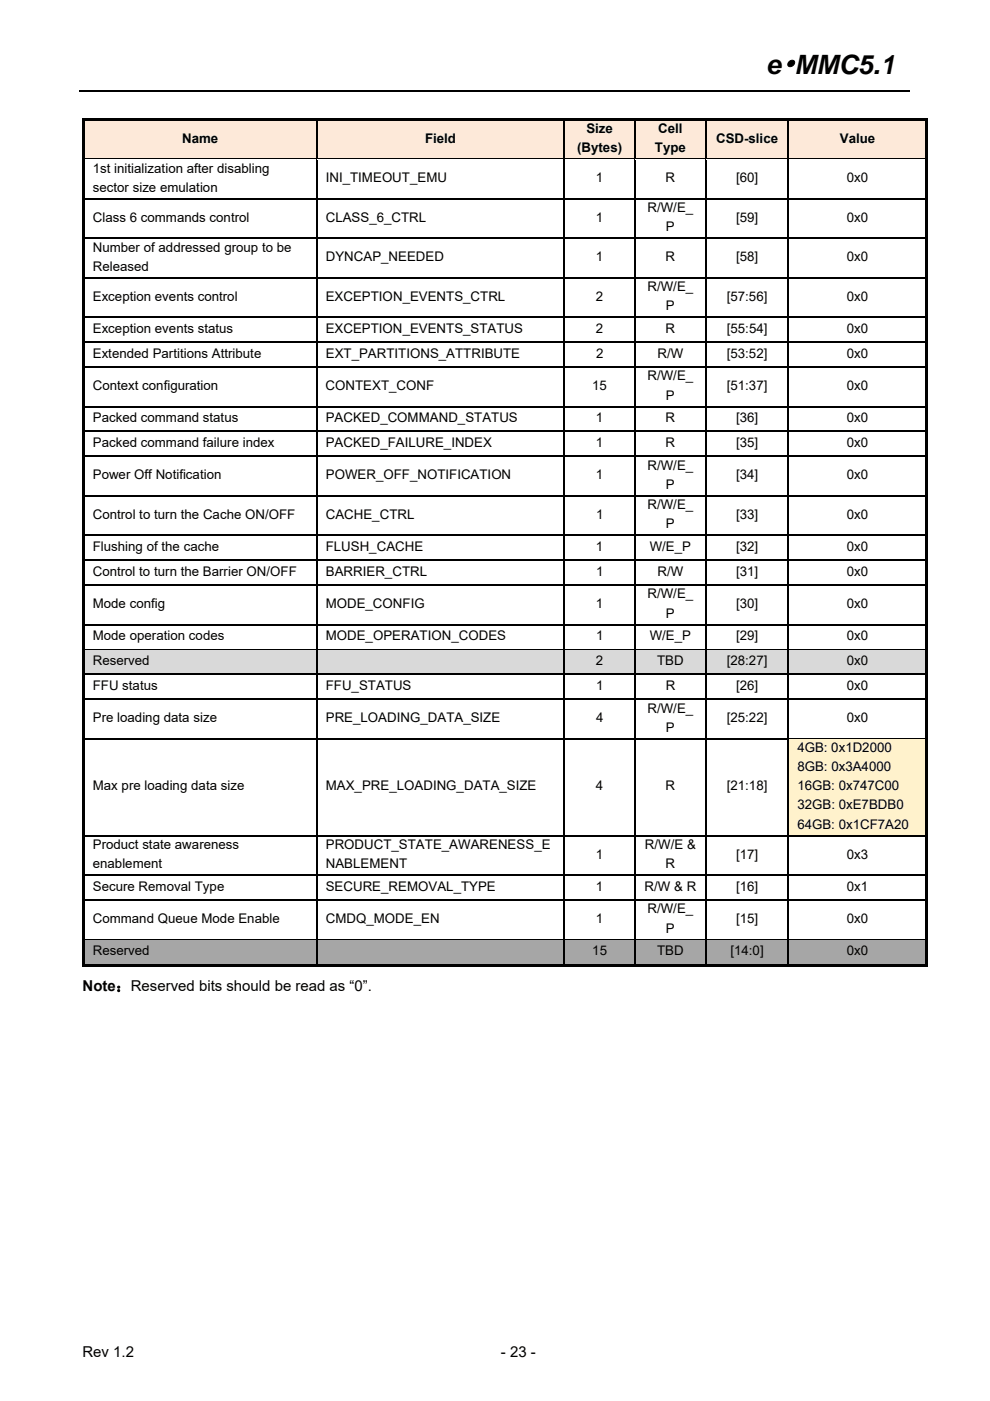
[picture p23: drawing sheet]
<svg xmlns="http://www.w3.org/2000/svg" width="210mm" height="297mm" viewBox="0 0 210 297" stroke-linecap="round" stroke-linejoin="round" font-family="sans-serif">
<defs><g id="words">
<text font-size="5.7" x="162.5" y="15.7">e•MMC5.1</text>
<g font-size="3.2">
<text x="17.5" y="210.2">Note：Reserved bits should be read as “0”.</text>
<text x="17.5" y="287.6">Rev 1.2</text>
<text x="106.2" y="287.6">- 23 -</text>
</g>
<g font-size="2.8">
<text x="124.4" y="28.2">Size</text>
<text x="139.6" y="28.2">Cell</text>
<text x="38.7" y="30.2">Name</text>
<text x="90.1" y="30.2">Field</text>
<text x="122.4" y="32.3">(Bytes)</text>
<text x="138.9" y="32.3">Type</text>
<text x="151.9" y="30.2">CSD-slice</text>
<text x="178.1" y="30.2">Value</text>
<text x="19.7" y="36.6">1st initialization after disabling</text>
<text x="19.7" y="40.6">sector size emulation</text>
<text x="69.1" y="38.6">INI_TIMEOUT_EMU</text>
<text x="126.4" y="38.6">1</text>
<text x="141.2" y="38.6">R</text>
<text x="156.1" y="38.6">[60]</text>
<text x="179.6" y="38.6">0x0</text>
<text x="19.7" y="47">Class 6 commands control</text>
<text x="69.1" y="47">CLASS_6_CTRL</text>
<text x="126.4" y="47">1</text>
<text x="137.3" y="45">R/W/E_</text>
<text x="156.1" y="47">[59]</text>
<text x="179.6" y="47">0x0</text>
<text x="19.7" y="53.3">Number of addressed group to be</text>
<text x="141.2" y="49">P</text>
<text x="19.7" y="57.4">Released</text>
<text x="69.1" y="55.4">DYNCAP_NEEDED</text>
<text x="126.4" y="55.4">1</text>
<text x="141.2" y="55.4">R</text>
<text x="156.1" y="55.4">[58]</text>
<text x="179.6" y="55.4">0x0</text>
<text x="19.7" y="63.8">Exception events control</text>
<text x="69.1" y="63.8">EXCEPTION_EVENTS_CTRL</text>
<text x="126.4" y="63.8">2</text>
<text x="137.3" y="61.7">R/W/E_</text>
<text x="141.2" y="65.8">P</text>
<text x="154.2" y="63.8">[57:56]</text>
<text x="179.6" y="63.8">0x0</text>
<text x="19.7" y="70.6">Exception events status</text>
<text x="69.1" y="70.6">EXCEPTION_EVENTS_STATUS</text>
<text x="126.4" y="70.6">2</text>
<text x="141.2" y="70.6">R</text>
<text x="154.2" y="70.6">[55:54]</text>
<text x="179.6" y="70.6">0x0</text>
<text x="19.7" y="75.8">Extended Partitions Attribute</text>
<text x="69.1" y="75.8">EXT_PARTITIONS_ATTRIBUTE</text>
<text x="126.4" y="75.8">2</text>
<text x="139.5" y="75.8">R/W</text>
<text x="154.2" y="75.8">[53:52]</text>
<text x="179.6" y="75.8">0x0</text>
<text x="19.7" y="82.7">Context configuration</text>
<text x="69.1" y="82.7">CONTEXT_CONF</text>
<text x="125.6" y="82.7">15</text>
<text x="137.3" y="80.6">R/W/E_</text>
<text x="154.2" y="82.7">[51:37]</text>
<text x="179.6" y="82.7">0x0</text>
<text x="19.7" y="89.5">Packed command status</text>
<text x="69.1" y="89.5">PACKED_COMMAND_STATUS</text>
<text x="126.4" y="89.5">1</text>
<text x="141.2" y="89.5">R</text>
<text x="141.2" y="84.7">P</text>
<text x="156.1" y="89.5">[36]</text>
<text x="179.6" y="89.5">0x0</text>
<text x="19.7" y="94.8">Packed command failure index</text>
<text x="69.1" y="94.8">PACKED_FAILURE_INDEX</text>
<text x="126.4" y="94.8">1</text>
<text x="141.2" y="94.8">R</text>
<text x="156.1" y="94.8">[35]</text>
<text x="179.6" y="94.8">0x0</text>
<text x="19.7" y="101.6">Power Off Notification</text>
<text x="69.1" y="101.6">POWER_OFF_NOTIFICATION</text>
<text x="126.4" y="101.6">1</text>
<text x="137.3" y="99.6">R/W/E_</text>
<text x="156.1" y="101.6">[34]</text>
<text x="179.6" y="101.6">0x0</text>
<text x="137.3" y="107.9">R/W/E_</text>
<text x="141.2" y="103.6">P</text>
<text x="19.7" y="110">Control to turn the Cache ON/OFF</text>
<text x="69.1" y="110">CACHE_CTRL</text>
<text x="126.4" y="110">1</text>
<text x="141.2" y="112">P</text>
<text x="156.1" y="110">[33]</text>
<text x="179.6" y="110">0x0</text>
<text x="19.7" y="116.8">Flushing of the cache</text>
<text x="69.1" y="116.8">FLUSH_CACHE</text>
<text x="126.4" y="116.8">1</text>
<text x="137.8" y="116.8">W/E_P</text>
<text x="156.1" y="116.8">[32]</text>
<text x="179.6" y="116.8">0x0</text>
<text x="19.7" y="122.1">Control to turn the Barrier ON/OFF</text>
<text x="69.1" y="122.1">BARRIER_CTRL</text>
<text x="126.4" y="122.1">1</text>
<text x="139.5" y="122.1">R/W</text>
<text x="156.1" y="122.1">[31]</text>
<text x="179.6" y="122.1">0x0</text>
<text x="19.7" y="128.9">Mode config</text>
<text x="69.1" y="128.9">MODE_CONFIG</text>
<text x="126.4" y="128.9">1</text>
<text x="137.3" y="126.9">R/W/E_</text>
<text x="141.2" y="130.9">P</text>
<text x="156.1" y="128.9">[30]</text>
<text x="179.6" y="128.9">0x0</text>
<text x="19.7" y="135.7">Mode operation codes</text>
<text x="69.1" y="135.7">MODE_OPERATION_CODES</text>
<text x="126.4" y="135.7">1</text>
<text x="137.8" y="135.7">W/E_P</text>
<text x="156.1" y="135.7">[29]</text>
<text x="179.6" y="135.7">0x0</text>
<text x="19.7" y="141">Reserved</text>
<text x="126.4" y="141">2</text>
<text x="139.4" y="141">TBD</text>
<text x="154.2" y="141">[28:27]</text>
<text x="179.6" y="141">0x0</text>
<text x="19.7" y="146.3">FFU status</text>
<text x="69.1" y="146.3">FFU_STATUS</text>
<text x="126.4" y="146.3">1</text>
<text x="141.2" y="146.3">R</text>
<text x="156.1" y="146.3">[26]</text>
<text x="179.6" y="146.3">0x0</text>
<text x="19.7" y="153.1">Pre loading data size</text>
<text x="69.1" y="153.1">PRE_LOADING_DATA_SIZE</text>
<text x="126.4" y="153.1">4</text>
<text x="137.3" y="151.1">R/W/E_</text>
<text x="141.2" y="155.1">P</text>
<text x="154.2" y="153.1">[25:22]</text>
<text x="179.6" y="153.1">0x0</text>
<text x="169.1" y="159.4">4GB: 0x1D2000</text>
<text x="19.7" y="167.6">Max pre loading data size</text>
<text x="69.1" y="167.6">MAX_PRE_LOADING_DATA_SIZE</text>
<text x="126.4" y="167.6">4</text>
<text x="141.2" y="167.6">R</text>
<text x="154.2" y="167.6">[21:18]</text>
<text x="169.1" y="163.5">8GB: 0x3A4000</text>
<text x="169.1" y="167.6">16GB: 0x747C00</text>
<text x="169.1" y="171.6">32GB: 0xE7BDB0</text>
<text x="169.1" y="175.7">64GB: 0x1CF7A20</text>
<text x="19.7" y="180">Product state awareness</text>
<text x="19.7" y="184.1">enablement</text>
<text x="69.1" y="180">PRODUCT_STATE_AWARENESS_E</text>
<text x="69.1" y="184.1">NABLEMENT</text>
<text x="126.4" y="182">1</text>
<text x="136.8" y="180">R/W/E &amp;</text>
<text x="141.2" y="184.1">R</text>
<text x="156.1" y="182">[17]</text>
<text x="179.6" y="182">0x3</text>
<text x="19.7" y="188.8">Secure Removal Type</text>
<text x="69.1" y="188.8">SECURE_REMOVAL_TYPE</text>
<text x="126.4" y="188.8">1</text>
<text x="136.7" y="188.8">R/W &amp; R</text>
<text x="156.1" y="188.8">[16]</text>
<text x="179.6" y="188.8">0x1</text>
<text x="19.7" y="195.7">Command Queue Mode Enable</text>
<text x="69.1" y="195.7">CMDQ_MODE_EN</text>
<text x="126.4" y="195.7">1</text>
<text x="137.3" y="193.7">R/W/E_</text>
<text x="141.2" y="197.7">P</text>
<text x="156.1" y="195.7">[15]</text>
<text x="179.6" y="195.7">0x0</text>
<text x="19.7" y="202.5">Reserved</text>
<text x="125.6" y="202.5">15</text>
<text x="139.4" y="202.5">TBD</text>
<text x="154.9" y="202.5">[14:0]</text>
<text x="179.6" y="202.5">0x0</text>
</g>
</g></defs>
<path d="M16.9 19.3h176.1" fill="none" stroke="#000" stroke-width=".25"/>
<g fill="#fde9d9">
<path d="M18 25.5h49.1v8.2h-49.1z"/>
<path d="M19.7 27.6h45.6v4h-45.6z"/>
<path d="M67.3 25.5h52.3v8.2h-52.3z"/>
<path d="M69.1 27.6h48.7v4h-48.7z"/>
<path d="M119.8 25.5h14.8v8.2h-14.8z"/>
<path d="M121.6 25.5h11.2v4.1h-11.2z"/>
<path d="M121.6 29.6h11.2v4.1h-11.2z"/>
<path d="M134.8 25.5h14.8v8.2h-14.8z"/>
<path d="M136.6 25.5h11.2v4.1h-11.2z"/>
<path d="M136.6 29.6h11.2v4.1h-11.2z"/>
<path d="M149.8 25.5h17.3v8.2h-17.3z"/>
<path d="M151.6 27.6h13.7v4h-13.7z"/>
<path d="M167.3 25.5h29v8.2h-29z"/>
<path d="M169.1 27.6h25.6v4h-25.6z"/>
</g>
<path d="M17.5 25h.5v.5h-.5zM17.5 25h179.3v.5h-179.3zM17.5 25.5h.5v8.2h-.5zM196.3 25h.5v.5h-.5zM196.3 25.5h.5v8.2h-.5z" fill="#000"/>
<path d="M67.2 25.5v8.2M119.7 25.5v8.2M134.7 25.5v8.2M149.7 25.5v8.2M167.2 25.5v8.2" fill="none" stroke="#000" stroke-width=".25"/>
<g fill="#fff">
<path d="M18 33.9h49.1v8.1h-49.1z"/>
<path d="M19.7 33.9h45.6v4.1h-45.6z"/>
<path d="M19.7 38h45.6v4h-45.6z"/>
<path d="M67.3 33.9h52.3v8.1h-52.3z"/>
<path d="M69.1 35.9h48.7v4.1h-48.7z"/>
<path d="M119.8 33.9h14.8v8.1h-14.8z"/>
<path d="M121.6 35.9h11.2v4.1h-11.2z"/>
<path d="M134.8 33.9h14.8v8.1h-14.8z"/>
<path d="M136.6 35.9h11.2v4.1h-11.2z"/>
<path d="M149.8 33.9h17.3v8.1h-17.3z"/>
<path d="M151.6 35.9h13.7v4.1h-13.7z"/>
<path d="M167.3 33.9h29v8.1h-29z"/>
<path d="M169.1 35.9h25.6v4.1h-25.6z"/>
</g>
<path d="M17.5 33.7h.5v.2h-.5z" fill="#000"/>
<path d="M18 33.8h49.1" fill="none" stroke="#000" stroke-width=".25"/>
<path d="M18 33.9h49.1z" fill="#fff"/>
<path d="M67.1 33.7h.2v.2h-.2z" fill="#000"/>
<path d="M67.3 33.8h52.3" fill="none" stroke="#000" stroke-width=".25"/>
<path d="M67.3 33.9h52.3z" fill="#fff"/>
<path d="M119.6 33.7h.2v.2h-.2z" fill="#000"/>
<path d="M119.8 33.8h14.8" fill="none" stroke="#000" stroke-width=".25"/>
<path d="M119.8 33.9h14.8z" fill="#fff"/>
<path d="M134.6 33.7h.2v.2h-.2z" fill="#000"/>
<path d="M134.8 33.8h14.8" fill="none" stroke="#000" stroke-width=".25"/>
<path d="M134.8 33.9h14.8z" fill="#fff"/>
<path d="M149.6 33.7h.2v.2h-.2z" fill="#000"/>
<path d="M149.8 33.8h17.3" fill="none" stroke="#000" stroke-width=".25"/>
<path d="M149.8 33.9h17.3z" fill="#fff"/>
<path d="M167.1 33.7h.2v.2h-.2z" fill="#000"/>
<path d="M167.3 33.8h29" fill="none" stroke="#000" stroke-width=".25"/>
<path d="M167.3 33.9h29z" fill="#fff"/>
<g fill="#000">
<path d="M196.3 33.7h.5v.2h-.5zM17.5 33.9h.5v8.1h-.5zM17.5 42h.5v.3h-.5zM17.5 42.3h.5v8.1h-.5zM17.5 50.4h.5v.3h-.5zM17.5 50.7h.5v8.1h-.5zM17.5 58.8h.5v.3h-.5zM67.1 42h.2v.3h-.2zM67.1 50.4h.2v.3h-.2zM67.1 58.8h.2v.3h-.2zM119.6 42h.2v.3h-.2zM119.6 50.4h.2v.3h-.2z"/>
<path d="M119.6 58.8h.2v.3h-.2zM134.6 42h.2v.3h-.2zM134.6 50.4h.2v.3h-.2zM134.6 58.8h.2v.3h-.2zM149.6 42h.2v.3h-.2zM149.6 50.4h.2v.3h-.2zM149.6 58.8h.2v.3h-.2zM167.1 42h.2v.3h-.2zM167.1 50.4h.2v.3h-.2zM167.1 58.8h.2v.3h-.2zM196.3 33.9h.5v8.1h-.5zM196.3 42h.5v.3h-.5z"/>
<path d="M196.3 42.3h.5v8.1h-.5zM196.3 50.4h.5v.3h-.5zM196.3 50.7h.5v8.1h-.5zM196.3 58.8h.5v.3h-.5zM17.5 59.1h.5v8.1h-.5zM17.5 67.2h.5v.2h-.5zM17.5 67.4h.5v5h-.5zM17.5 72.4h.5v.3h-.5zM17.5 72.7h.5v5h-.5zM17.5 77.7h.5v.3h-.5zM67.1 67.2h.2v.2h-.2zM67.1 72.4h.2v.3h-.2z"/>
<path d="M67.1 77.7h.2v.3h-.2zM119.6 67.2h.2v.2h-.2zM119.6 72.4h.2v.3h-.2zM119.6 77.7h.2v.3h-.2zM134.6 67.2h.2v.2h-.2zM134.6 72.4h.2v.3h-.2zM134.6 77.7h.2v.3h-.2zM149.6 67.2h.2v.2h-.2zM149.6 72.4h.2v.3h-.2zM149.6 77.7h.2v.3h-.2zM167.1 67.2h.2v.2h-.2zM167.1 72.4h.2v.3h-.2z"/>
<path d="M167.1 77.7h.2v.3h-.2zM196.3 59.1h.5v8.1h-.5zM196.3 67.2h.5v.2h-.5zM196.3 67.4h.5v5h-.5zM196.3 72.4h.5v.3h-.5zM196.3 72.7h.5v5h-.5zM196.3 77.7h.5v.3h-.5zM17.5 78h.5v8.1h-.5zM17.5 86.1h.5v.3h-.5zM17.5 86.4h.5v5h-.5zM17.5 91.4h.5v.2h-.5zM17.5 91.6h.5v5h-.5z"/>
<path d="M17.5 96.6h.5v.3h-.5zM67.1 86.1h.2v.3h-.2zM67.1 91.4h.2v.2h-.2zM67.1 96.6h.2v.3h-.2zM119.6 86.1h.2v.3h-.2zM119.6 91.4h.2v.2h-.2zM119.6 96.6h.2v.3h-.2zM134.6 86.1h.2v.3h-.2zM134.6 91.4h.2v.2h-.2zM134.6 96.6h.2v.3h-.2zM149.6 86.1h.2v.3h-.2zM149.6 91.4h.2v.2h-.2z"/>
<path d="M149.6 96.6h.2v.3h-.2zM167.1 86.1h.2v.3h-.2zM167.1 91.4h.2v.2h-.2zM167.1 96.6h.2v.3h-.2zM196.3 78h.5v8.1h-.5zM196.3 86.1h.5v.3h-.5zM196.3 86.4h.5v5h-.5zM196.3 91.4h.5v.2h-.5zM196.3 91.6h.5v5h-.5zM196.3 96.6h.5v.3h-.5zM17.5 96.9h.5v8.1h-.5zM17.5 105h.5v.3h-.5z"/>
<path d="M17.5 105.3h.5v8.1h-.5zM17.5 113.4h.5v.3h-.5zM17.5 113.7h.5v5h-.5zM17.5 118.7h.5v.2h-.5zM67.1 105h.2v.3h-.2zM67.1 113.4h.2v.3h-.2zM67.1 118.7h.2v.2h-.2zM119.6 105h.2v.3h-.2zM119.6 113.4h.2v.3h-.2zM119.6 118.7h.2v.2h-.2zM134.6 105h.2v.3h-.2zM134.6 113.4h.2v.3h-.2z"/>
<path d="M134.6 118.7h.2v.2h-.2zM149.6 105h.2v.3h-.2zM149.6 113.4h.2v.3h-.2zM149.6 118.7h.2v.2h-.2zM167.1 105h.2v.3h-.2zM167.1 113.4h.2v.3h-.2zM167.1 118.7h.2v.2h-.2zM196.3 96.9h.5v8.1h-.5zM196.3 105h.5v.3h-.5zM196.3 105.3h.5v8.1h-.5zM196.3 113.4h.5v.3h-.5zM196.3 113.7h.5v5h-.5z"/>
<path d="M196.3 118.7h.5v.2h-.5zM17.5 118.9h.5v5.1h-.5zM17.5 124h.5v.2h-.5zM17.5 124.2h.5v8.1h-.5zM17.5 132.3h.5v.3h-.5zM17.5 132.6h.5v5h-.5zM67.1 124h.2v.2h-.2zM67.1 132.3h.2v.3h-.2zM119.6 124h.2v.2h-.2zM119.6 132.3h.2v.3h-.2zM134.6 124h.2v.2h-.2zM134.6 132.3h.2v.3h-.2z"/>
<path d="M149.6 124h.2v.2h-.2zM149.6 132.3h.2v.3h-.2zM167.1 124h.2v.2h-.2zM167.1 132.3h.2v.3h-.2zM196.3 118.9h.5v5.1h-.5zM196.3 124h.5v.2h-.5zM196.3 124.2h.5v8.1h-.5zM196.3 132.3h.5v.3h-.5zM196.3 132.6h.5v5h-.5z"/>
</g>
<g fill="none" stroke="#000" stroke-width=".25">
<path d="M67.2 33.9v8.1M119.7 33.9v8.1M134.7 33.9v8.1M149.7 33.9v8.1M167.2 33.9v8.1M18 42.2h49.1M18 50.5h49.1M18 58.9h49.1M67.2 42.3v8.1M67.2 50.7v8.1M67.2 59.1v8.1M67.3 42.2h52.3"/>
<path d="M67.3 50.5h52.3M67.3 58.9h52.3M119.7 42.3v8.1M119.7 50.7v8.1M119.7 59.1v8.1M119.8 42.2h14.8M119.8 50.5h14.8M119.8 58.9h14.8M134.7 42.3v8.1M134.7 50.7v8.1M134.7 59.1v8.1M134.8 42.2h14.8"/>
<path d="M134.8 50.5h14.8M134.8 58.9h14.8M149.7 42.3v8.1M149.7 50.7v8.1M149.7 59.1v8.1M149.8 42.2h17.3M149.8 50.5h17.3M149.8 58.9h17.3M167.2 42.3v8.1M167.2 50.7v8.1M167.2 59.1v8.1M167.3 42.2h29"/>
<path d="M167.3 50.5h29M167.3 58.9h29M18 67.3h49.1M18 72.6h49.1M18 77.9h49.1M67.2 67.4v5M67.2 72.7v5M67.2 78v8.1M67.3 67.3h52.3M67.3 72.6h52.3M67.3 77.9h52.3M119.7 67.4v5"/>
<path d="M119.7 72.7v5M119.7 78v8.1M119.8 67.3h14.8M119.8 72.6h14.8M119.8 77.9h14.8M134.7 67.4v5M134.7 72.7v5M134.7 78v8.1M134.8 67.3h14.8M134.8 72.6h14.8M134.8 77.9h14.8M149.7 67.4v5"/>
<path d="M149.7 72.7v5M149.7 78v8.1M149.8 67.3h17.3M149.8 72.6h17.3M149.8 77.9h17.3M167.2 67.4v5M167.2 72.7v5M167.2 78v8.1M167.3 67.3h29M167.3 72.6h29M167.3 77.9h29M18 86.2h49.1"/>
<path d="M18 91.5h49.1M18 96.8h49.1M67.2 86.4v5M67.2 91.6v5M67.2 96.9v8.1M67.3 86.2h52.3M67.3 91.5h52.3M67.3 96.8h52.3M119.7 86.4v5M119.7 91.6v5M119.7 96.9v8.1M119.8 86.2h14.8"/>
<path d="M119.8 91.5h14.8M119.8 96.8h14.8M134.7 86.4v5M134.7 91.6v5M134.7 96.9v8.1M134.8 86.2h14.8M134.8 91.5h14.8M134.8 96.8h14.8M149.7 86.4v5M149.7 91.6v5M149.7 96.9v8.1M149.8 86.2h17.3"/>
<path d="M149.8 91.5h17.3M149.8 96.8h17.3M167.2 86.4v5M167.2 91.6v5M167.2 96.9v8.1M167.3 86.2h29M167.3 91.5h29M167.3 96.8h29M18 105.1h49.1M18 113.5h49.1M18 118.8h49.1M67.2 105.3v8.1"/>
<path d="M67.2 113.7v5M67.2 118.9v5.1M67.3 105.1h52.3M67.3 113.5h52.3M67.3 118.8h52.3M119.7 105.3v8.1M119.7 113.7v5M119.7 118.9v5.1M119.8 105.1h14.8M119.8 113.5h14.8M119.8 118.8h14.8M134.7 105.3v8.1"/>
<path d="M134.7 113.7v5M134.7 118.9v5.1M134.8 105.1h14.8M134.8 113.5h14.8M134.8 118.8h14.8M149.7 105.3v8.1M149.7 113.7v5M149.7 118.9v5.1M149.8 105.1h17.3M149.8 113.5h17.3M149.8 118.8h17.3M167.2 105.3v8.1"/>
<path d="M167.2 113.7v5M167.2 118.9v5.1M167.3 105.1h29M167.3 113.5h29M167.3 118.8h29M18 124.1h49.1M18 132.4h49.1M67.2 124.2v8.1M67.2 132.6v5M67.3 124.1h52.3M67.3 132.4h52.3M119.7 124.2v8.1"/>
<path d="M119.7 132.6v5M119.8 124.1h14.8M119.8 132.4h14.8M134.7 124.2v8.1M134.7 132.6v5M134.8 124.1h14.8M134.8 132.4h14.8M149.7 124.2v8.1M149.7 132.6v5M149.8 124.1h17.3M149.8 132.4h17.3M167.2 124.2v8.1"/>
<path d="M167.2 132.6v5M167.3 124.1h29M167.3 132.4h29"/>
</g>
<g fill="#d9d9d9">
<path d="M18 137.9h49.1v5h-49.1z"/>
<path d="M19.7 138.3h45.6v4.1h-45.6z"/>
<path d="M67.3 137.9h52.3v5h-52.3z"/>
<path d="M69.1 138.3h48.7v4.1h-48.7z"/>
<path d="M119.8 137.9h14.8v5h-14.8z"/>
<path d="M121.6 138.3h11.2v4.1h-11.2z"/>
<path d="M134.8 137.9h14.8v5h-14.8z"/>
<path d="M136.6 138.3h11.2v4.1h-11.2z"/>
<path d="M149.8 137.9h17.3v5h-17.3z"/>
<path d="M151.6 138.3h13.7v4.1h-13.7z"/>
<path d="M167.3 137.9h29v5h-29z"/>
<path d="M169.1 138.3h25.6v4.1h-25.6z"/>
</g>
<g fill="#000">
<path d="M17.5 137.6h.5v.3h-.5zM67.1 137.6h.2v.3h-.2zM119.6 137.6h.2v.3h-.2zM134.6 137.6h.2v.3h-.2zM149.6 137.6h.2v.3h-.2zM167.1 137.6h.2v.3h-.2zM196.3 137.6h.5v.3h-.5zM17.5 137.9h.5v5h-.5zM17.5 142.9h.5v.3h-.5zM17.5 143.2h.5v4.9h-.5zM17.5 148.1h.5v.3h-.5zM17.5 148.4h.5v8.1h-.5z"/>
<path d="M67.1 142.9h.2v.3h-.2zM67.1 148.1h.2v.3h-.2zM119.6 142.9h.2v.3h-.2zM119.6 148.1h.2v.3h-.2zM134.6 142.9h.2v.3h-.2zM134.6 148.1h.2v.3h-.2zM149.6 142.9h.2v.3h-.2zM149.6 148.1h.2v.3h-.2zM167.1 142.9h.2v.3h-.2zM167.1 148.1h.2v.3h-.2zM196.3 137.9h.5v5h-.5zM196.3 142.9h.5v.3h-.5z"/>
<path d="M196.3 143.2h.5v4.9h-.5zM196.3 148.1h.5v.3h-.5zM196.3 148.4h.5v8.1h-.5z"/>
</g>
<g fill="none" stroke="#000" stroke-width=".25">
<path d="M18 137.7h49.1M67.2 137.9v5M67.3 137.7h52.3M119.7 137.9v5M119.8 137.7h14.8M134.7 137.9v5M134.8 137.7h14.8M149.7 137.9v5M149.8 137.7h17.3M167.2 137.9v5M167.3 137.7h29M18 143h49.1"/>
<path d="M18 148.3h49.1M67.2 143.2v4.9M67.2 148.4v8.1M67.3 143h52.3M67.3 148.3h52.3M119.7 143.2v4.9M119.7 148.4v8.1M119.8 143h14.8M119.8 148.3h14.8M134.7 143.2v4.9M134.7 148.4v8.1M134.8 143h14.8"/>
<path d="M134.8 148.3h14.8M149.7 143.2v4.9M149.7 148.4v8.1M149.8 143h17.3M149.8 148.3h17.3M167.2 143.2v4.9M167.2 148.4v8.1M167.3 143h29M167.3 148.3h29"/>
</g>
<path d="M18 137.9h49.1M67.3 137.9h52.3M119.8 137.9h14.8M134.8 137.9h14.8M149.8 137.9h17.3M167.3 137.9h29" fill="none" stroke="#d9d9d9" stroke-width=".21"/>
<g fill="#fff2cc">
<path d="M167.3 156.8h29v20.3h-29z"/>
<path d="M169.1 156.8h25.6v4h-25.6z"/>
<path d="M169.1 160.8h25.6v4.1h-25.6z"/>
<path d="M169.1 164.9h25.6v4.1h-25.6z"/>
<path d="M169.1 169h25.6v4h-25.6z"/>
<path d="M169.1 173h25.6v4.1h-25.6z"/>
</g>
<g fill="#000">
<path d="M17.5 156.5h.5v.3h-.5zM67.1 156.5h.2v.3h-.2zM119.6 156.5h.2v.3h-.2zM134.6 156.5h.2v.3h-.2zM149.6 156.5h.2v.3h-.2zM167.1 156.5h.2v.3h-.2zM196.3 156.5h.5v.3h-.5zM17.5 156.8h.5v20.3h-.5zM17.5 177.1h.5v.2h-.5zM67.1 177.1h.2v.2h-.2zM119.6 177.1h.2v.2h-.2zM134.6 177.1h.2v.2h-.2z"/>
<path d="M149.6 177.1h.2v.2h-.2zM167.1 177.1h.2v.2h-.2zM196.3 156.8h.5v20.3h-.5zM196.3 177.1h.5v.2h-.5zM17.5 177.3h.5v8.1h-.5zM17.5 185.4h.5v.3h-.5zM17.5 185.7h.5v5h-.5zM17.5 190.7h.5v.3h-.5zM17.5 191h.5v8.1h-.5zM67.1 185.4h.2v.3h-.2zM67.1 190.7h.2v.3h-.2zM119.6 185.4h.2v.3h-.2z"/>
<path d="M119.6 190.7h.2v.3h-.2zM134.6 185.4h.2v.3h-.2zM134.6 190.7h.2v.3h-.2zM149.6 185.4h.2v.3h-.2zM149.6 190.7h.2v.3h-.2zM167.1 185.4h.2v.3h-.2zM167.1 190.7h.2v.3h-.2zM196.3 177.3h.5v8.1h-.5zM196.3 185.4h.5v.3h-.5zM196.3 185.7h.5v5h-.5zM196.3 190.7h.5v.3h-.5zM196.3 191h.5v8.1h-.5z"/>
</g>
<g fill="none" stroke="#000" stroke-width=".25">
<path d="M18 156.7h49.1M67.2 156.8v20.3M67.3 156.7h52.3M119.7 156.8v20.3M119.8 156.7h14.8M134.7 156.8v20.3M134.8 156.7h14.8M149.7 156.8v20.3M149.8 156.7h17.3M167.2 156.8v20.3M167.3 156.7h29M18 177.2h49.1"/>
<path d="M67.2 177.3v8.1M67.3 177.2h52.3M119.7 177.3v8.1M119.8 177.2h14.8M134.7 177.3v8.1M134.8 177.2h14.8M149.7 177.3v8.1M149.8 177.2h17.3M167.2 177.3v8.1M167.3 177.2h29M18 185.6h49.1M18 190.8h49.1"/>
<path d="M67.2 185.7v5M67.2 191v8.1M67.3 185.6h52.3M67.3 190.8h52.3M119.7 185.7v5M119.7 191v8.1M119.8 185.6h14.8M119.8 190.8h14.8M134.7 185.7v5M134.7 191v8.1M134.8 185.6h14.8M134.8 190.8h14.8"/>
<path d="M149.7 185.7v5M149.7 191v8.1M149.8 185.6h17.3M149.8 190.8h17.3M167.2 185.7v5M167.2 191v8.1M167.3 185.6h29M167.3 190.8h29"/>
</g>
<path d="M167.3 156.8h29" fill="none" stroke="#fff2cc" stroke-width=".21"/>
<g fill="#a6a6a6">
<path d="M18 199.4h49.1v5h-49.1z"/>
<path d="M19.7 199.8h45.6v4.1h-45.6z"/>
<path d="M67.3 199.4h52.3v5h-52.3z"/>
<path d="M69.1 199.8h48.7v4.1h-48.7z"/>
<path d="M119.8 199.4h14.8v5h-14.8z"/>
<path d="M121.6 199.8h11.2v4.1h-11.2z"/>
<path d="M134.8 199.4h14.8v5h-14.8z"/>
<path d="M136.6 199.8h11.2v4.1h-11.2z"/>
<path d="M149.8 199.4h17.3v5h-17.3z"/>
<path d="M151.6 199.8h13.7v4.1h-13.7z"/>
<path d="M167.3 199.4h29v5h-29z"/>
<path d="M169.1 199.8h25.6v4.1h-25.6z"/>
</g>
<g fill="#000">
<path d="M17.5 199.1h.5v.3h-.5zM67.1 199.1h.2v.3h-.2zM119.6 199.1h.2v.3h-.2zM134.6 199.1h.2v.3h-.2zM149.6 199.1h.2v.3h-.2zM167.1 199.1h.2v.3h-.2zM196.3 199.1h.5v.3h-.5zM17.5 199.4h.5v5.5h-.5zM17.5 204.4h49.6v.5h-49.6zM67.1 204.4h52.5v.5h-52.5zM119.6 204.4h15v.5h-15zM134.6 204.4h15v.5h-15z"/>
<path d="M149.6 204.4h17.5v.5h-17.5zM167.1 204.4h29.2v.5h-29.2zM196.3 199.4h.5v5.5h-.5zM196.3 204.4h.5v.5h-.5z"/>
</g>
<path d="M18 199.2h49.1M67.2 199.4v5M67.3 199.2h52.3M119.7 199.4v5M119.8 199.2h14.8M134.7 199.4v5M134.8 199.2h14.8M149.7 199.4v5M149.8 199.2h17.3M167.2 199.4v5M167.3 199.2h29" fill="none" stroke="#000" stroke-width=".25"/>
<path d="M18 199.4h49.1M67.3 199.4h52.3M119.8 199.4h14.8M134.8 199.4h14.8M149.8 199.4h17.3M167.3 199.4h29" fill="none" stroke="#a6a6a6" stroke-width=".21"/>
<use href="#words"/>
</svg>
